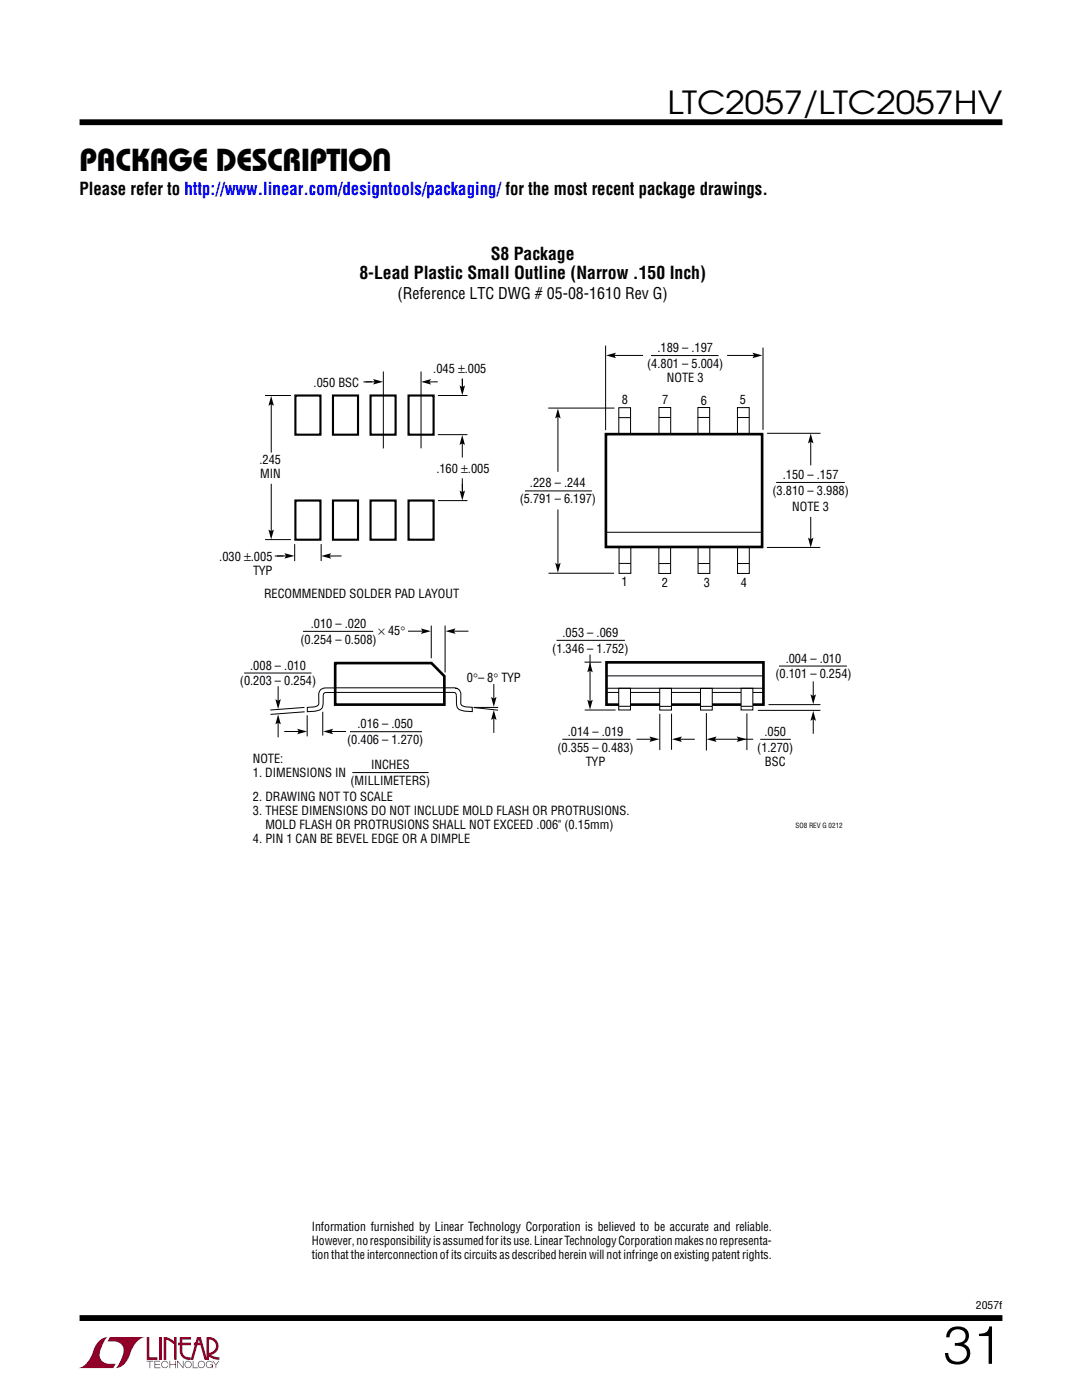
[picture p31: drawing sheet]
<svg xmlns="http://www.w3.org/2000/svg" width="216mm" height="279mm" viewBox="0 0 216 279" stroke-linecap="round" stroke-linejoin="round" font-family="sans-serif">
<defs><g id="words">
<text font-size="10.6" x="188.2" y="272.2">31</text>
<g font-size="6.3">
<text x="133.2" y="22.8">LTC2057/LTC2057HV</text>
<text x="15.9" y="34.1">Package Description</text>
</g>
<g font-size="3.5">
<text x="15.9" y="38.8">Please refer to http://www.linear.com/designtools/packaging/ for the most recent package drawings.</text>
<text x="97.9" y="51.9">S8 Package</text>
<text x="71.7" y="55.8">8-Lead Plastic Small Outline (Narrow .150 Inch)</text>
</g>
<text font-size="3.2" x="79.3" y="59.6">(Reference LTC DWG # 05-08-1610 Rev G)</text>
<g font-size="2.5">
<text x="131.2" y="70.2">.189 – .197</text>
<text x="62.6" y="77.2">.050 BSC</text>
<text x="86.5" y="74.4">.045 ±.005</text>
<text x="129.1" y="73.4">(4.801 – 5.004)</text>
<text x="133.1" y="76.2">NOTE 3</text>
<text x="124.1" y="80.7">8</text>
<text x="132.1" y="80.6">7</text>
<text x="139.8" y="80.7">6</text>
<text x="147.7" y="80.7">5</text>
<text x="51.8" y="92.6">.245</text>
<text x="51.9" y="95.4">MIN</text>
<text x="87.1" y="94.3">.160 ±.005</text>
<text x="156.2" y="95.6">.150 – .157</text>
<text x="103.7" y="100.4">(5.791 – 6.197)</text>
<text x="105.8" y="97.2">.228 – .244</text>
<text x="154.1" y="98.8">(3.810 – 3.988)</text>
<text x="158.1" y="102">NOTE 3</text>
<text x="43.8" y="111.9">.030 ±.005</text>
<text x="50.5" y="114.7">TYP</text>
<text x="52.7" y="119.3">RECOMMENDED SOLDER PAD LAYOUT</text>
<text x="124" y="117">1</text>
<text x="132.1" y="117.1">2</text>
<text x="140.4" y="117.1">3</text>
<text x="147.8" y="117.1">4</text>
<text x="62" y="125.3">.010 – .020</text>
<text x="59.9" y="128.5">(0.254 – 0.508)</text>
<text x="75.5" y="126.7">× 45°</text>
<text x="110.2" y="130.3">(1.346 – 1.752)</text>
<text x="112.2" y="127.1">.053 – .069</text>
<text x="47.9" y="136.8">(0.203 – 0.254)</text>
<text x="49.9" y="133.6">.008 – .010</text>
<text x="93.2" y="136.1">0°– 8° TYP</text>
<text x="154.7" y="135.4">(0.101 – 0.254)</text>
<text x="156.8" y="132.2">.004 – .010</text>
<text x="69.3" y="148.5">(0.406 – 1.270)</text>
<text x="71.3" y="145.3">.016 – .050</text>
<text x="113.3" y="147">.014 – .019</text>
<text x="152.5" y="146.8">.050</text>
<text x="50.4" y="152.2">NOTE:</text>
<text x="50.4" y="155">1. DIMENSIONS IN</text>
<text x="74.1" y="153.5">INCHES</text>
<text x="111.2" y="150.1">(0.355 – 0.483)</text>
<text x="116.9" y="152.9">TYP</text>
<text x="151.1" y="150">(1.270)</text>
<text x="152.6" y="152.8">BSC</text>
<text x="50.5" y="159.8">2. DRAWING NOT TO SCALE</text>
<text x="69.9" y="156.6">(MILLIMETERS)</text>
<text x="50.5" y="162.6">3. THESE DIMENSIONS DO NOT INCLUDE MOLD FLASH OR PROTRUSIONS.</text>
<text x="53" y="165.4">MOLD FLASH OR PROTRUSIONS SHALL NOT EXCEED .006&quot; (0.15mm)</text>
<text x="50.5" y="168.3">4. PIN 1 CAN BE BEVEL EDGE OR A DIMPLE</text>
<text x="62.2" y="245.6">Information furnished by Linear Technology Corporation is believed to be accurate and reliable.</text>
<text x="62.2" y="248.4">However, no responsibility is assumed for its use. Linear Technology Corporation makes no representa-</text>
<text x="62.2" y="251.3">tion thatthe interconnection of its circuits as described herein will not infringe on existing patent rights.</text>
</g>
<text font-size="2.1" x="194.7" y="261.2">2057f</text>
<text font-size="1.4" x="158.7" y="165.2">SO8 REV G 0212</text>
</g></defs>
<g fill="#910028">
<path d="M29.3 266.8h.5v4.1h1.6v.5h-2.1z"/>
<path d="M20 267.4l1-.5h.5h-.1a6.2 6.2 0 0 0-1.5 4 2.58 2.58 0 0 0 3.2 1.3l-.5 .8h-7a4.9 4.9 0 0 0 3.1-3.8l.4-.7z"/>
<path d="M21.9 266.9h7a4.9 4.9 0 0 0-3.1 3.7 3.2 3.2 0 0 1-2.7 2.4h.1a6.2 6.2 0 0 0 1.4-4.1 2.58 2.58 0 0 0-3.1-1.2z"/>
<path d="M31.8 266.8h.5v4.6h-.5z"/>
<path d="M32.7 266.8l1 .2 1 .7v-.9h.5v4.6h-.5v-3.1l-1.5-.9v4h-.5z"/>
<path d="M29.3 271.6h1.3v.1h-.6v1.3h-.2v-1.3h-.5z"/>
<path d="M30.8 271.6h1.2v.1h-1v.5h.9v.2h-.9v.5h1v.1h-1.2z"/>
<path d="M33.8 271.6h.2v.6h1v-.6h.1v1.4h-.1v-.6h-1v.6h-.2z"/>
<path d="M35.4 271.6h.1l1 1.2v-1.2h.1v1.4l-1.1-1.2v1.2h-.1z"/>
<path d="M38.5 271.6h.1v1.3h.9v.1h-1z"/>
<path d="M42.4 271.6h.1l.6 .7 .5-.7h.2l-.7 .8v.6h-.1v-.6z"/>
<path d="M35.9 266.8h2.2v.5h-1.7v.7h1.7v.5h-1.7v1.1a1.32 1.32 0 0 0 1.6 1.3v.5l1.3-4.6h.8l1.1 4.1v-4.1a1.84 1.84 0 0 1 2.3 1.4 1.84 1.84 0 0 1-1.4 2.2l.7 .4 1 .1v.5l-1.2-.2-1.1-.6v-.6a1.34 1.34 0 0 0 1.6-1.2 1.34 1.34 0 0 0-1.4-1.5v4.1h-.9l-.8-2.9h-1.3v-.5h1.2l-.2-.7-1.1 4.1a2.06 2.06 0 0 1-2.7-1.3v-1.6h-.4v-.5h.4z"/>
<path d="M37 271.8a.72 .72 0 0 1 1.2 .1 .72 .72 0 0 1-.4 1.1 .72 .72 0 0 1-1-.7h.2a.59 .59 0 0 0 .8 .5 .59 .59 0 0 0 .2-.9 .59 .59 0 0 0-1 .2v.2h-.2z"/>
<path d="M39.7 271.8a.72 .72 0 0 1 1.1 .1 .72 .72 0 0 1-.4 1.1 .72 .72 0 0 1-.9-.7h.1a.59 .59 0 0 0 .8 .5 .59 .59 0 0 0 .2-.9 .59 .59 0 0 0-1 .2v.2h-.1z"/>
<path d="M41.3 271.8a.72 .72 0 0 1 1.2 .2h-.2a.59 .59 0 0 0-.9-.1 .59 .59 0 0 0 .1 .9 .59 .59 0 0 0 .9-.4h-.5v-.1h.6v.7h-.1v-.3a.73 .73 0 0 1-1.1 .2 .73 .73 0 0 1 0-1.1z"/>
<path d="M32.4 271.8a.71 .71 0 0 1 1.2 .3h-.1a.59 .59 0 0 0-.9-.3 .59 .59 0 0 0-.1 1 .59 .59 0 0 0 .9-.3h.2a.73 .73 0 0 1-1.1 .4 .73 .73 0 0 1-.1-1.1z"/>
</g>
<path d="M15.9 24.4h184.1M15.9 263h184.1" fill="none" stroke="#000" stroke-width="1.2" stroke-linecap="butt"/>
<path d="M66.9 132.3h19.2l2.6 2.6v5.7h-21.8z" fill="#fff"/>
<path d="M66.9 132.3h19.2l2.6 2.6v5.7h-21.8zM121 132.2h31.3v8.4h-31.3z" fill="none" stroke="#000" stroke-width=".53"/>
<g fill="none" stroke="#000" stroke-width=".2">
<path d="M48.7 134.3h13.5M60.5 126h14M66.8 137.3h23.7a1.29 1.29 0 0 1 1.5 1.2l-.1 1.7a.95 .95 0 0 0 1.3 .9l1 .1v.8l-1.2-.1a1.66 1.66 0 0 1-1.9-1.4v-1.7M66.9 137.3h-1.8a1.29 1.29 0 0 0-1.5 1.2v1.7a.95 .95 0 0 1-1.2 .9l-1.1 .1v.8h1.2a1.66 1.66 0 0 0 2-1.5v-1.9a.52 .52 0 0 1 .7-.4M86.1 124.8v6.6M88.8 124.8v9.4M90.3 138.2h.2a.5 .5 0 0 1 .6 .6M90.4 138.2h-25.2M111 127.8h13.7M116.6 132.1h3.4M121 138.2h31.3M155.4 132.9h13.6"/>
<path d="M60.8 141.2l-6.9 .5M60.8 142.1l-6.8 .5M61.3 142.7v4.3M64.4 142.1v4.7M69.8 146h14.4M94.5 141.2h4.9M94.5 141.2l4.9 .5M112.2 147.5h13.6M116.7 141.7h6.1M131.7 142.5v7.2M134 142.4v7.2M141 142.3v7.5"/>
<path d="M149 142.4v7.3M151.7 147.5h6.1M153.3 140.6h10.4"/>
</g>
<path d="M123.5 137.4h2.3v4.3h-2.3z" fill="#fff"/>
<path d="M121 134.9h31.3M123.5 137.4h2.3v4.3h-2.3zM123.5 141h2.3" fill="none" stroke="#000" stroke-width=".2"/>
<path d="M147.9 137.4h2.3v4.3h-2.3z" fill="#fff"/>
<path d="M147.9 137.4h2.3v4.3h-2.3zM147.9 141h2.3" fill="none" stroke="#000" stroke-width=".2"/>
<path d="M139.8 137.4h2.3v4.3h-2.3z" fill="#fff"/>
<path d="M139.8 137.4h2.3v4.3h-2.3zM139.8 141h2.3" fill="none" stroke="#000" stroke-width=".2"/>
<path d="M131.6 137.4h2.4v4.3h-2.4z" fill="#fff"/>
<g fill="none" stroke="#000" stroke-width=".2">
<path d="M55.5 137v2.9M81.4 126h3M90.5 126h3M98.5 136.5v3M117.7 130.6v9.8M121 137.4h31.3M131.6 137.4h2.4v4.3h-2.4zM162.3 136v2.9M55.5 144.2v2.9M56.7 146h3M66.1 146h2.9M98.5 143.3v3"/>
<path d="M127 147.5h3M131.7 141h2.3M135.7 147.5h2.9M142.6 147.5h7.7M151.2 141.8h12.5M162.3 143.5v2.9"/>
</g>
<g fill="#000">
<path d="M55 139.5l.5 .4 .5-.4-.5 2zM84 125.4l2 .6-2 .5 .3-.5zM88.9 126l2-.6-.3 .6 .3 .5zM98 139.1l.5 .3 .6-.3-.6 2zM117.7 132.2l.6 2-.6-.3-.5 .3zM117.2 139.7l.5 .3 .6-.3-.6 1.9zM161.7 138.6l.6 .3 .5-.3-.5 2zM55.5 142.6l.5 2-.5-.4-.5 .4zM59.3 145.4l2 .6-2 .5 .3-.5zM64.5 146l2-.6-.4 .6 .4 .5zM98.5 141.7l.6 2-.6-.3-.5 .3zM129.6 147l2 .5-2 .6 .3-.6z"/>
<path d="M134.1 147.5l2-.5-.4 .5 .4 .6zM141 147.5l2-.5-.3 .5 .3 .6zM147 147l2 .5-2 .6 .3-.6zM162.3 141.9l.5 2-.5-.4-.6 .4z"/>
</g>
<path d="M120.9 106.2h31.2z" fill="#fff"/>
<g fill="none" stroke="#000" stroke-width=".2">
<path d="M52.9 78.9h5.1M72.9 76.2h2.2M74.2 76.2h-1.7M76.5 74.1v15.4M84 74.1v15.4M87.4 76.2h-1.7M87.4 78.9h5.9M92.2 75.6l.1 1.7M120.8 69v16.8M122.5 70.9h5.8M129.9 71h13.5M145.1 70.9h5.4"/>
<path d="M152.2 69.4v16.4M54.1 80.4v9.9M54.1 96.6v9.4M87.4 86.7h5.9M87.4 99.9h5.9M92.2 88.2v3.1M92.2 95.5l.1 2.8M104.8 98h13.3M109.4 81.4h13.2M111.3 83.1v11.1M123.5 83.3h2.3M123.5 81.4h2.3v5.2h-2.3z"/>
<path d="M131.5 83.3h2.3M131.5 81.3h2.3v5.3h-2.3zM139.2 83.3h2.4M139.3 81.3h2.3v5.3h-2.3zM147.1 83.3h2.4M147.1 81.3h2.4v5.3h-2.4zM153.1 86.5h10.6M154.9 96.3h13.7M161.8 88.1v4.8M52.9 107.7h5.1M55.2 111h2.2M56.5 111h-1.7"/>
<path d="M58.8 108.6v3.4M64.1 108.6v3.4M68.2 111h-2.8M109.4 114.4h13.1M111.3 101.7v11M120.9 106.2h31.2M123.5 109.1h2.4v5.3h-2.4zM123.5 112.4h2.4M131.5 109.2h2.3v5.3h-2.3zM131.5 112.5h2.3M139.3 109.2h2.3v5.2h-2.3zM139.3 112.5h2.3"/>
<path d="M147.2 109.2h2.3v5.2h-2.3zM147.2 112.5h2.3M153 109.3h10.7M161.8 103.2v4.5M70.3 154.2h15.2"/>
</g>
<path d="M120.9 86.6h31.2v22.6h-31.2z" fill="none" stroke="#000" stroke-width=".53"/>
<g fill="#000">
<path d="M74.5 75.6l1.9 .6-1.9 .5 .3-.5zM84 76.2l2-.5-.3 .5 .3 .5zM91.7 76.9l.5 .3 .6-.3-.6 2zM120.9 70.9l2-.5-.3 .5 .3 .6zM150.1 70.4l2 .5-2 .6 .4-.6zM54.1 79l.6 2-.6-.3-.5 .3zM92.2 86.8l.6 2-.6-.3-.5 .3zM91.7 97.9l.5 .3 .6-.3-.6 2zM111.3 81.5l.6 2-.6-.3-.5 .3zM161.8 86.5l.5 2-.5-.3-.6 .3zM53.6 105.7l.5 .3 .6-.3-.6 2zM56.8 110.4l1.9 .5-1.9 .6 .3-.6z"/>
<path d="M64.1 111l2-.6-.3 .6 .3 .5zM110.8 112.3l.5 .4 .6-.4-.6 2zM161.2 107.3l.6 .3 .5-.3-.5 2z"/>
</g>
<path d="M58.9 78.9h5v7.9h-5zM66.4 78.9h5v7.9h-5zM73.9 78.9h5v7.9h-5zM81.5 78.9h5v7.9h-5zM58.9 99.9h5v7.8h-5zM66.4 99.9h5v7.8h-5zM73.9 99.9h5v7.8h-5zM81.5 99.9h5v7.8h-5z" fill="none" stroke="#000" stroke-width=".42"/>
<use href="#words"/>
</svg>
